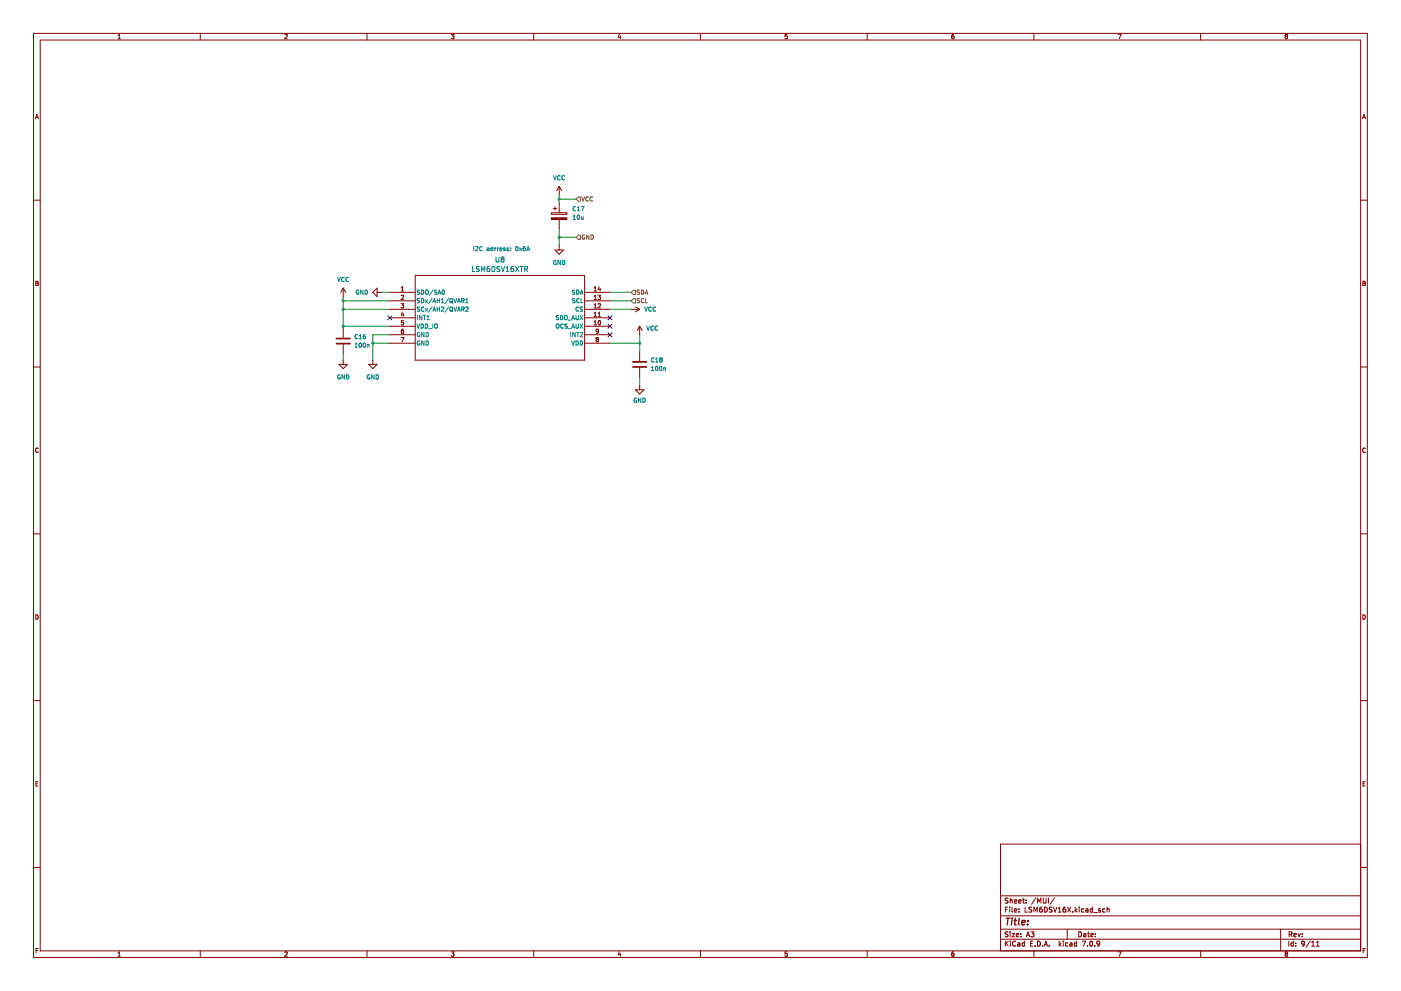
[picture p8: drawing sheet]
<svg xmlns="http://www.w3.org/2000/svg" width="420mm" height="297mm" viewBox="0 0 420 297" stroke-linecap="round" stroke-linejoin="round" font-family="sans-serif">
<g fill="none" stroke="#840000" stroke-width=".3">
<path d="M10.1 10h400v277h-400zM12.1 12h396v273h-396zM35.4 11.6h.7M35.4 10.7l.4-.4v1.3M60.1 10v2M85.4 10.4l.5-.1 .2 .4-.8 .9h.8M110.1 10v2M135.3 10.3h.9l-.5 .5 .4 .1v.6h-.8M160.1 10v2M185.7 10.2l-.3 1h.8M186 10.7v.9M210.1 10v2"/>
<path d="M236.1 10.3h-.6l-.1 .6h.6l.1 .6h-.7M260.1 10v2M286 10.3l-.5 .3-.1 .7 .3 .3 .4-.1-.1-.6-.3-.1-.3 .2M310.1 10v2M335.4 10.3h.8l-.5 1.3M360.1 10v2M385.4 10.5l.3-.2 .5 .2M385.4 10.6l.3 .3M385.4 10.5v.1M385.7 10.9l-.3 .2 .3 .5 .5-.3-.3-.4M385.7 10.9h.2M386.2 10.5v.1"/>
<path d="M386.2 10.6l-.3 .3M10.6 35.6l.5-1.3 .4 1.3M10.7 35.2h.7M408.6 35.6l.5-1.3 .4 1.3M408.7 35.2h.7M10.1 60h2M165.4 63.8h4.6v.5h-4.6zM165.9 62.5h1M166.4 74.9h2.6l-1.3 1.3zM166.4 62v1M167.7 73.7v1.2M408.1 60h2"/>
<path d="M10.7 84.3l.7 .2-.2 .4 .3 .4-.3 .3h-.5zM10.7 84.9h.5M189.3 92.7h2.5M190.6 92l1.2 .7M191.8 97.8l-.7 1.3M191.8 97.8v2.5M191.8 97.8l.8 1.3M191.8 92.7l-1.2 .8M408.7 84.3l.7 .2-.2 .4 .3 .4-.3 .3h-.5zM408.7 84.9h.5M10.1 110h2M190.6 116.8h2.5l-1.3 1.3z"/>
<path d="M191.8 105.4v2.8M191.8 110.2v2.8M191.8 115.6v1.2M408.1 110h2M11.5 134.4a.58 .58 0 0 0-.9 .5 .58 .58 0 0 0 .9 .6M409.5 134.4a.58 .58 0 0 0-.9 .5 .58 .58 0 0 0 .9 .6M10.1 160h2M408.1 160h2M10.7 184.3a.66 .66 0 0 1 .8 .6 .66 .66 0 0 1-.8 .7zM408.7 184.3a.66 .66 0 0 1 .8 .6 .66 .66 0 0 1-.8 .7zM10.1 210h2M408.1 210h2"/>
<path d="M10.8 234.9h.4M11.4 234.3h-.6v1.3h.6M408.8 234.9h.4M409.4 234.3h-.6v1.3h.6M408.1 253h-108v32M10.1 260h2M300.1 278.5h108M300.1 274.5h108M300.1 268.5h108M301.5 272.6h.5M302.2 271.9h-.7v1.5M302.3 279.4h-.8a.63 .63 0 0 0 .7 .8v.5h-.8"/>
<path d="M302.3 269.3h-.8a.63 .63 0 0 0 .7 .8v.5h-.8M302.8 271.9v.1M302.8 272.4v1M302.9 269.2v1.5M302.9 279.3v.1M302.9 279.8v1M302.9 269.8h.6l.1 .9M303.5 279.8h.8l-.8 1h.8M303.5 271.9v1.3l.2 .2M304.2 272.9l.7-.1v-.3l-.5-.1-.2 .2 .1 .7h.6M304.2 270.2l.7-.1v-.3l-.5-.1-.2 .2 .1 .7h.6M305.5 270.2l.7-.1v-.3l-.5-.1-.2 .2 .1 .7h.6"/>
<path d="M305.6 273.3v.1M305.6 272.5v.1M306.2 279.9v.1M306.7 269.7h.5M306.9 269.2v1.3l.3 .2M307.4 271.9v1.5h.8M307.7 270.6v.1M307.7 269.8v.1M309.2 279.3h.9l-.5 .6 .4 .1v.7h-.8M309.4 272h-.7a.63 .63 0 0 0 .7 .8l-.1 .5h-.7M310.1 273.4v-1.5l.5 1.1 .5-1.1v1.5M310.7 269.1l-1.3 2"/>
<path d="M311.2 270.7v-1.5l.5 1.1 .5-1.1v1.5M312.4 271.9l-.6 .4-.1 .8 .3 .3 .5-.1-.1-.8h-.4l-.3 .3M312.9 269.2v1.2l.3 .3 .5-.3v-1.2M313.2 271.9a.76 .76 0 0 1 .9 .7 .76 .76 0 0 1-.9 .8zM314.4 269.2v1.5M315.5 272h-.8a.63 .63 0 0 0 .7 .8v.5h-.7M315.9 271.9l.5 1.5 .5-1.5M316.2 269.1l-1.3 2M317.4 273.4h.8M317.4 272.3l.4-.4v1.5M319.5 271.9l-.6 .4-.1 .8 .3 .3 .5-.1-.1-.8h-.4l-.3 .3M320.1 278.5v3"/>
<path d="M320.2 271.9l1 1.5M321.2 271.9l-1 1.5M321.7 273.3v.1M322.4 271.9v1.5M322.6 272.8l.4 .6M323 272.4l-.6 .6M323.5 279.3a.76 .76 0 0 1 .9 .7 .76 .76 0 0 1-.9 .8zM323.7 271.9v.1M323.7 272.4v1M325 279.9h.6l.1 .9M325 272.5l-.4-.1-.3 .3 .1 .6h.6M325.7 272.5h.5l.1 .9"/>
<path d="M326.2 279.8h.5M326.3 272.8l-.7 .2 .2 .4 .5-.1M326.4 279.3v1.3l.3 .2M327.7 272.5l-.5-.1-.3 .3 .2 .6h.6M327.7 271.9v1.5M328 273.5h1.2M328.5 279.9v.1M330 272.5l-.3-.1-.3 .2 .6 .4v.3h-.6M331.4 272.5l-.5-.1-.2 .3 .1 .6h.6M332 272.5h.6l.1 .9M332 271.9v1.5M384.1 278.5v6.5"/>
<path d="M389.3 279.8l.3 1 .4-1M390.5 279.9v.1M408.1 260h2M10.8 284.9h.4M11.4 284.3h-.6v1.3M35.4 285.7l.4-.4v1.3M35.4 286.6h.7M60.1 285v2M85.4 285.4l.5-.1 .2 .4-.8 .9h.8M110.1 285v2M135.3 285.3h.9l-.5 .5 .4 .1v.6h-.8M160.1 285v2"/>
<path d="M185.7 285.2l-.3 1h.8M186 285.7v.9M210.1 285v2M236.1 285.3h-.6l-.1 .6h.6l.1 .6h-.7M260.1 285v2M286 285.3l-.5 .3-.1 .8 .3 .2 .4-.1-.1-.6-.3-.1-.3 .2M300.1 281.5h108M301.5 282.1v1.5M301.7 282.7l.7 .9M302.4 282.1l-.9 .9M303 282.2h.1M303 282.6v1"/>
<path d="M303.1 282.2h-.1M304.5 282.2a.68 .68 0 0 0-.9 .7 .68 .68 0 0 0 1 .6M304.5 282.2h.1M304.8 280.3l.7-.1-.1-.3-.4-.1-.2 .2 .1 .7h.5M305.2 282.7h.6l.1 .9M305.9 283l-.7 .2 .2 .4 .5-.1M306.2 280.7v.1M307.2 282.7l-.4-.1-.3 .3 .2 .6h.5M307.2 282.1v1.5M307.8 280.8l.5-1.5 .5 1.5M307.9 280.4h.8M309.1 282.8h.5"/>
<path d="M309.8 282.1h-.7v1.5h.7M310.1 285v2M310.4 283.5v.1M311.2 282.1a.76 .76 0 0 1 .8 .7 .76 .76 0 0 1-.8 .8zM312.7 283.5v.1M313.2 283.6l.5-1.5 .5 1.5M313.3 283.2h.7M314.7 283.5v.1M317.7 282.1v1.5M317.8 283l.4 .6M318.2 282.6l-.5 .6M318.9 282.1v.1"/>
<path d="M318.9 282.6v1M320.2 282.7l-.4-.1-.3 .3 .2 .6h.5M320.9 282.7h.5l.1 .9M321.5 283l-.7 .2 .2 .4 .5-.1M322.9 282.7l-.5-.1-.2 .3 .1 .6h.6M322.9 282.1v1.5M324.6 282.1h1l-.7 1.5M325.7 280.2l-.8 .2 .3 .4 .5-.1M326.2 283.5v.1M326.9 282.2l.3-.1a.73 .73 0 0 1 .5 .8 .73 .73 0 0 1-.7 .6l-.2-.5zM327.2 280.3l.7-.1-.1-.3-.4-.1-.2 .2v.7h.6M328.3 283.5v.1"/>
<path d="M328.5 280.7v.1M329.8 282.7l-.3 .3h-.4l-.1-.8 .5-.1 .3 .3-.1 .8-.6 .4M335.4 285.3h.8l-.5 1.3M360.1 285v2M385.4 285.6h.1M385.4 285.6l.3-.3 .5 .3M385.4 285.6l.3 .3M385.7 285.9l-.3 .2 .3 .5 .5-.2-.3-.5M385.7 285.9h.2M386.2 285.6h.1M386.2 285.6l-.3 .3M386.5 282.1v1.5"/>
<path d="M386.6 280.1l.7-.1 .1-.6-.8-.1v1.5M387 280.1l.5 .7M387.9 282.7l-.5-.1-.2 .3 .1 .6h.6M387.9 282.1v1.5M388 280.3l.8-.2-.1-.2-.4-.1-.3 .2 .1 .7h.6M388.6 282.7v.1M388.6 283.5v.1M390.5 280.6v.2M391.2 282.7l-.3 .3h-.4l-.1-.8 .5-.1 .3 .3v.8l-.7 .4M392.9 282l-1.2 2M393.4 283.6h.8M393.4 282.5l.4-.4v1.5"/>
<path d="M394.8 283.6h.9M394.8 282.5l.4-.4v1.5M408.8 284.9h.4M409.4 284.3h-.6v1.3"/>
</g>
<path d="M301.7 275.2h1.2M302.3 275.2l-.2 2M303.5 275.9l-.2 1.3M303.6 275.2l-.1 .2M304.1 275.9h.8M304.5 275.2l-.2 1.7 .4 .3M305.7 275.2l-.3 1.7 .3 .3M306.4 276.5l1-.1v-.4h-.8l-.2 .9 .2 .3 .6-.1M308.2 277v.2M308.3 276v.2" fill="none" stroke="#840000" stroke-width=".4"/>
<path d="M116.3 94.6l1.2 1.3M117.5 94.6l-1.2 1.3M182.3 97.2l1.3 1.2M182.3 94.6l1.3 1.3M182.3 99.7l1.3 1.2M183.6 97.2l-1.3 1.2M183.6 94.6l-1.3 1.3M183.6 99.7l-1.3 1.2" fill="none" stroke="#000084" stroke-width=".3"/>
<g fill="none" stroke="#008400" stroke-width=".3">
<path d="M167.7 58.4v2.6M167.7 59.7h5.1M167.7 71.1h5.1M167.7 68.6v5.1M102.9 90.2h14M102.9 92.7h14M102.9 88.9v9.5M102.9 97.8h14M114.4 87.6h2.5M182.9 87.6h6.4M182.9 90.2h6.4M182.9 92.7h6.4"/>
<path d="M102.9 106v2M111.8 102.9h5.1M116.9 100.3h-5.1v7.7M182.9 102.9h8.9M191.8 100.3v5.1M191.8 113v2.6"/>
</g>
<g fill="none" stroke="#00f" stroke-width=".3">
<path d="M142.1 73.9v1.3M142.6 74l.5-.1 .2 .3-.7 1h.7M144.6 74a.56 .56 0 0 0-.8 .5 .56 .56 0 0 0 .8 .5M146.1 74.4l.6 .1v.6l-.5 .1-.1-.5 .6-.1M147.8 73.9v1.2h-.5v-.7h.5M148.4 74.3v.9M148.8 74.3l-.4 .2M149.2 74.3v.9M149.6 74.3l-.4 .2M149.9 74.7l.6-.1v-.2l-.6 .1 .1 .6h.5M151 74.5l.6 .4-.2 .3-.4-.1M151 74.5h.1"/>
<path d="M151.5 74.4l-.5 .1M152 74.5l.6 .4-.2 .3-.4-.1M152 74.5h.1M152.5 74.4l-.5 .1M153.1 75.2h.1M153.1 74.4v.1M153.2 75.1l-.1 .1M154.8 74l.2-.1a.62 .62 0 0 1 .4 .6 .62 .62 0 0 1-.6 .6l-.2-.4zM155.8 74.3l.7 .9M156.5 74.3l-.7 .9M157.5 73.9l-.6 .3v.7l.2 .3 .5-.2-.1-.6h-.4l-.2 .2M158 75.2l.4-1.3 .4 1.3"/>
<path d="M158.1 74.8h.6"/>
</g>
<g fill="none" stroke="#848400" stroke-width=".3">
<path d="M172.8 59.7l.6-.6h.7v1.2h-.7zM174.5 59l.4 1.3 .4-1.3M176.5 59.1a.56 .56 0 0 0-.8 .5 .56 .56 0 0 0 .8 .6M177.7 59.1a.56 .56 0 0 0-.8 .5 .56 .56 0 0 0 .8 .6M173.4 70.5h.7v1.3h-.7l-.6-.7zM175.3 70.5a.58 .58 0 0 0-.7 .6 .58 .58 0 0 0 .8 .5v-.4h-.3M176.6 70.4v1.3l-.7-1.3v1.3M177.2 70.4a.64 .64 0 0 1 .8 .7 .64 .64 0 0 1-.8 .6zM189.3 87.6l.6-.6h.7v1.3h-.7zM189.3 90.2l.6-.7h.7v1.3h-.7zM191.8 87l-.6 .1a.53 .53 0 0 0 .6 .6l-.1 .5h-.6M191.8 89.5l-.6 .1a.53 .53 0 0 0 .6 .7l-.1 .4h-.6"/>
<path d="M192.4 86.9a.64 .64 0 0 1 .7 .7 .64 .64 0 0 1-.7 .6zM193.1 89.6a.56 .56 0 0 0-.8 .5 .56 .56 0 0 0 .8 .5M193.5 88.2l.4-1.3 .4 1.3M193.6 87.8h.6M193.6 89.5v1.3h.6"/>
</g>
<g fill="none" stroke="#008484" stroke-width=".3">
<path d="M166.7 78.1a.58 .58 0 0 0-.7 .6 .58 .58 0 0 0 .8 .5v-.4h-.2M168.1 78.1v1.2l-.8-1.2v1.2M168.7 78.1a.64 .64 0 0 1 .7 .6 .64 .64 0 0 1-.7 .6zM193.3 92l.5 1.3 .4-1.3M193.9 97.7l.5 1.3 .4-1.3M195.3 92.1a.56 .56 0 0 0-.8 .6 .56 .56 0 0 0 .8 .5M195.9 97.9a.56 .56 0 0 0-.7 .5 .56 .56 0 0 0 .7 .5M196.6 92.1a.56 .56 0 0 0-.8 .6 .56 .56 0 0 0 .8 .5M197.2 97.9a.56 .56 0 0 0-.8 .5 .56 .56 0 0 0 .8 .5M190.9 119.4a.58 .58 0 0 0-.8 .6 .58 .58 0 0 0 .8 .5v-.4h-.2M192.2 119.3v1.3l-.7-1.3v1.3M192.8 119.3a.64 .64 0 0 1 .7 .7 .64 .64 0 0 1-.7 .6z"/>
<path d="M195.4 111.1h.7M195.4 110.2l.3-.4v1.3M196.1 107.4a.56 .56 0 0 0-.7 .5 .56 .56 0 0 0 .7 .5M196.6 108.5h.8M196.6 107.6l.4-.3v1.2M196.8 109.9l.1-.1a.62 .62 0 0 1 .4 .7 .62 .62 0 0 1-.5 .5l-.2-.4zM197.9 109.9l.2-.1a.62 .62 0 0 1 .4 .7 .62 .62 0 0 1-.5 .5l-.2-.4zM198.1 107.8l-.3-.2 .3-.3 .5 .2-.3 .3M198.1 107.8l-.3 .2 .3 .5 .5-.2-.3-.5M198.1 107.8h.2M199.1 110.3h.4l.1 .8M199.1 110.2v.9"/>
</g>
<path d="M189.8 110h4.1M189.8 108.5h4.1" fill="none" stroke="#840000" stroke-width=".51"/>
<path d="M165.4 65.3h4.6v.5h-4.6z" fill-rule="evenodd" fill="#840000"/>
<g fill="none" stroke="#840000" stroke-width=".3">
<path d="M167.7 55.9v2.5M167.7 55.9l-.8 1.3M167.7 55.9l.8 1.3M165.4 65.3h4.6v.5h-4.6zM167.7 61v2.8M167.7 65.8v2.8M102.9 86.4l-.7 1.2M102.9 86.4v2.5M102.9 98.4v2.8M102.9 86.4l.8 1.2M113.1 87.6h1.3M113.1 86.4v2.5l-1.3-1.3z"/>
<path d="M116.9 87.6h7.6M116.9 97.8h7.6M116.9 95.3h7.6M116.9 92.7h7.6M116.9 90.2h7.6M120.3 91h.8l-.4 .5 .3 .1v.6h-.7M120.3 87.2h.8M120.3 86.3l.4-.4v1.3M120.3 88.6l.5-.1 .3 .3-.8 1h.8M120.5 98.8l-.2 .9 .3 .2 .4-.1v-.6l-.4-.1-.3 .3M120.6 98.7l-.1 .1M120.7 93.5l-.4 .9h.8"/>
<path d="M121 94v.8M121 98.6l-.4 .1M121 96.1h-.6l-.1 .6 .7-.1v.7h-.7M124.5 82.6h50.8v25.4h-50.8zM175.3 87.6h7.6M175.3 97.8h7.6M175.3 95.3h7.6M175.3 92.7h7.6M175.3 90.2h7.6M178.2 87.2h.7M178.2 97.4h.7M178.2 86.3l.3-.4v1.3"/>
<path d="M178.2 88.8l.3-.3v1.3M178.2 91.4l.3-.4v1.3M178.2 93.9l.3-.3v1.2M178.2 96.5l.3-.4v1.3M178.2 94.8h.7M178.2 92.3h.7M178.2 89.8h.7M179.3 88.5h.8l-.4 .5 .3 .1v.5M179.3 89.6l.1 .1M179.4 91.1l.5-.1 .2 .4-.8 .9h.8M179.4 94.8h.7M179.4 93.9l.3-.3v1.2"/>
<path d="M179.4 89.7h.6M179.5 96.2l.2-.1a.62 .62 0 0 1 .4 .7 .62 .62 0 0 1-.5 .5l-.2-.4zM179.5 99.2l-.2 .2h-.4l-.1-.6 .5-.2 .2 .3-.1 .7-.5 .3M179.7 85.9l-.3 .9h.8M180 86.4v.8M180 89.6v.1M101.7 109.2h2.5l-1.3 1.3zM102.9 103.3v2.7M102.9 108v1.2M110.6 109.2h2.5l-1.3 1.3zM111.8 108v1.2M116.9 100.3h7.6"/>
<path d="M116.9 102.9h7.6M120.3 101.2h.8l-.5 1.3M175.3 100.3h7.6M175.3 102.9h7.6M179 101.7l-.2-.2 .2-.3 .5 .2-.2 .3M179 101.7l-.2 .3 .2 .5 .5-.3-.2-.5M179 101.7h.3"/>
</g>
<g fill="none" stroke="#008484" stroke-width=".3">
<path d="M166 52.7l.4 1.2 .5-1.2M168 52.8a.56 .56 0 0 0-.8 .5 .56 .56 0 0 0 .8 .5M169.3 52.8a.56 .56 0 0 0-.8 .5 .56 .56 0 0 0 .8 .5M141.7 79.9v1.5h.7M143.7 79.9l-.8 .1a.64 .64 0 0 0 .7 .8v.5h-.8M146.8 79.9l-.7 .3-.1 .9 .3 .3 .5-.2v-.7l-.5-.1-.3 .3M147.6 79.9a.77 .77 0 0 1 .8 .7 .77 .77 0 0 1-.8 .8zM148.8 77v1.3l.3 .3 .5-.3v-1.3M149.9 79.9l-.8 .1a.64 .64 0 0 0 .7 .8l-.1 .5h-.7M150.3 79.9l.5 1.5 .5-1.5M150.6 77.7l-.3-.3 .3-.4 .6 .3-.3 .4M150.6 77.7l-.3 .3 .3 .6 .6-.3-.3-.6"/>
<path d="M150.6 77.7h.3M153.9 79.9l-.6 .3-.1 .9 .3 .3 .5-.2-.1-.7-.4-.1-.3 .3M154.6 79.9l1 1.5M155.6 79.9l-1 1.5M156 79.9h.9M156.4 79.9v1.5M171.9 65.7h.7M171.9 64.8l.3-.3v1.2M172.7 62a.56 .56 0 0 0-.8 .6 .56 .56 0 0 0 .8 .5M173.1 63.2h.8M173.1 62.3l.4-.4v1.3M173.2 64.6l.2-.1a.62 .62 0 0 1 .4 .6 .62 .62 0 0 1-.5 .6l-.2-.5z"/>
<path d="M174.3 61.9h.8l-.5 1.3M174.3 64.9l.1 .8 .5-.1M174.9 64.9v.8M101.2 83.1l.5 1.3 .4-1.3M103.2 83.3a.56 .56 0 0 0-.8 .5 .56 .56 0 0 0 .8 .5M104.5 83.3a.56 .56 0 0 0-.8 .5 .56 .56 0 0 0 .8 .5M107.5 87a.58 .58 0 0 0-.7 .6 .58 .58 0 0 0 .8 .5v-.4h-.2M108.9 86.9v1.3l-.8-1.3v1.3M109.5 86.9a.64 .64 0 0 1 .7 .7 .64 .64 0 0 1-.7 .6zM125 97.1l.4 1.3 .4-1.3M125.2 94.6v1.2M125.8 87l-.6 .1a.53 .53 0 0 0 .6 .6l-.1 .5h-.6"/>
<path d="M125.8 89.5l-.6 .1a.53 .53 0 0 0 .6 .7l-.1 .4h-.6M125.8 92.1h-.6a.53 .53 0 0 0 .6 .7l-.1 .4h-.6M125.8 99.7a.58 .58 0 0 0-.7 .6 .58 .58 0 0 0 .8 .5v-.4h-.2M126.3 97.1a.64 .64 0 0 1 .7 .6 .64 .64 0 0 1-.7 .7zM126.4 86.9a.64 .64 0 0 1 .7 .7 .64 .64 0 0 1-.7 .6zM126.4 89.5a.64 .64 0 0 1 .7 .6 .64 .64 0 0 1-.7 .7zM126.5 94.6v1.2l-.7-1.2v1.2M126.9 94.6h.8M127.1 92.1a.56 .56 0 0 0-.8 .6 .56 .56 0 0 0 .8 .5M127.2 99.6v1.3l-.8-1.3v1.3M127.3 94.6v1.2M127.5 97.1a.64 .64 0 0 1 .8 .6 .64 .64 0 0 1-.8 .7z"/>
<path d="M127.5 89.9l.7 .9M127.5 92.4l.7 .9M127.7 87.1l.2-.2 .5 .2-.1 1.1-.6-.2zM127.8 99.6a.64 .64 0 0 1 .7 .7 .64 .64 0 0 1-.7 .6zM128 95.8h.7M128 94.9l.4-.3v1.2M128.2 89.9l-.7 .9M128.2 92.4l-.7 .9M128.5 98.5h1M129.6 89.4l-1.1 1.7M129.6 92l-1.1 1.6M129.8 97.1v1.3"/>
<path d="M129.8 90.8l.5-1.3 .4 1.3M129.8 93.3l.5-1.3 .4 1.3M129.9 86.9l-1.1 1.6M130 90.4h.6M130 92.9h.6M130.4 97.3l.2-.2 .5 .2-.1 1-.6-.1zM131 87l-.7 .1a.53 .53 0 0 0 .6 .6v.5h-.6M131.1 89.5v1.3M131.1 92v1.3M131.1 90.1h.7M131.1 92.6h.7M131.3 88.2l.5-1.3 .4 1.3"/>
<path d="M131.5 87.8h.6M131.8 89.5v1.3M131.8 92v1.3M132.4 92.1l.5-.1 .2 .4-.8 .9h.8M132.4 90.8h.7M132.4 89.8l.3-.3v1.3M132.7 87.1l.2-.2a.62 .62 0 0 1 .4 .7 .62 .62 0 0 1-.6 .6l-.1-.5zM134.6 89.4l-1.1 1.7M134.6 92l-1.1 1.6M135 92.2l.2-.2 .5 .2-.1 1-.6-.1zM135 89.7l.2-.2 .5 .2-.1 1-.6-.1zM135.2 90.4l.6 .5"/>
<path d="M135.2 93l.6 .4M136.1 89.5l.4 1.3 .5-1.3M136.1 92l.4 1.3 .5-1.3M137.2 90.8l.4-1.3 .5 1.3M137.2 93.3l.4-1.3 .5 1.3M137.3 90.4h.6M137.3 92.9h.6M138.5 92.7l.6-.1v-.5l-.6-.1v1.3M138.5 90.1h.6v-.5l-.6-.1v1.3M138.8 90.1l.4 .7M138.8 92.7l.4 .6M139.7 92.1l.5-.1 .2 .4-.8 .9h.8"/>
<path d="M139.7 90.8h.7M139.7 89.8l.4-.3v1.3M144.4 81.4v-1.5l.5 1.1 .5-1.1v1.5M151.8 81.4h.8M151.8 80.3l.4-.4v1.5M157.4 80.7l.7-.1 .1-.6-.8-.1v1.5M157.7 80.7l.5 .7M166.9 97.3l.2-.2 .5 .2-.1 1-.6-.1zM167.5 94.6l-.6 .1a.53 .53 0 0 0 .6 .6l-.1 .5h-.6M168.1 94.6a.64 .64 0 0 1 .7 .6 .64 .64 0 0 1-.7 .6zM168.9 97.2a.56 .56 0 0 0-.8 .5 .56 .56 0 0 0 .8 .6M169.3 94.7l.3-.1 .5 .1-.2 1.1-.6-.1z"/>
<path d="M170.1 97.2h-.6a.53 .53 0 0 0 .6 .7l-.1 .4h-.6M170.4 98.5h.9M170.4 96h.9M171.2 99.6v1.3M171.5 98.4l.4-1.3 .4 1.3M171.5 95.8l.4-1.2 .4 1.2M171.6 98h.6M171.6 95.5h.6M172.4 87l-.7 .1a.53 .53 0 0 0 .6 .6l-.1 .5h-.6M172.4 89.5l-.6 .1a.53 .53 0 0 0 .6 .7l-.1 .4h-.6M172.5 99.6v1.3l-.7-1.3v1.3M172.7 97.1v1l.3 .3 .5-.3v-1"/>
<path d="M172.7 94.6l.1 1.1M172.8 95.7l.1 .1M172.9 86.9a.64 .64 0 0 1 .7 .7 .64 .64 0 0 1-.7 .6zM172.9 99.6h.7M173.3 99.6v1.3M173.5 94.6l-.1 1.1-.5 .1M173.5 92.1a.56 .56 0 0 0-.8 .6 .56 .56 0 0 0 .8 .5M173.7 89.6a.56 .56 0 0 0-.8 .5 .56 .56 0 0 0 .8 .5M173.9 97.1l.9 1.3M173.9 94.6l.9 1.2M174 88.2l.4-1.3 .4 1.3M174 99.8l.5-.2 .2 .4-.8 .9h.8"/>
<path d="M174.1 87.8h.6M174.2 89.5v1.3h.6M174.7 92.1h-.6a.53 .53 0 0 0 .6 .7l-.1 .4h-.6M174.8 97.1l-.9 1.3M174.8 94.6l-.9 1.2M102 112.4a.58 .58 0 0 0-.8 .6 .58 .58 0 0 0 .8 .5v-.4h-.2M103.3 112.3v1.3l-.7-1.3v1.3M103.9 112.3a.64 .64 0 0 1 .7 .7 .64 .64 0 0 1-.7 .6zM106.5 103.2l.3-.4v1.3M106.5 104.1h.7M107.2 100.4a.56 .56 0 0 0-.7 .5 .56 .56 0 0 0 .7 .5M107.7 100.6l.4-.3v1.2"/>
<path d="M107.7 101.5h.8M107.8 102.9l.2-.1a.68 .68 0 0 1 .4 .7 .68 .68 0 0 1-.4 .6l-.3-.5zM107.8 104h.1M109 102.9l.2-.1a.62 .62 0 0 1 .4 .7 .62 .62 0 0 1-.5 .5l-.2-.4zM109.5 100.3l-.5 .3-.1 .7 .3 .2 .4-.1-.1-.6h-.3l-.3 .2M110.1 103.4l.5-.1 .1 .8M110.1 103.2v.9M110.9 112.4a.58 .58 0 0 0-.8 .6 .58 .58 0 0 0 .8 .5v-.4h-.2M112.2 112.3v1.3l-.7-1.3v1.3M112.8 112.3a.64 .64 0 0 1 .7 .7 .64 .64 0 0 1-.7 .6zM125.8 102.2a.58 .58 0 0 0-.7 .6 .58 .58 0 0 0 .8 .5v-.4h-.2M127.2 102.2v1.3l-.8-1.3v1.3"/>
<path d="M127.8 102.2a.64 .64 0 0 1 .7 .6 .64 .64 0 0 1-.7 .7zM171.5 102.2l.4 1.3 .4-1.3M172.7 102.2a.64 .64 0 0 1 .8 .6 .64 .64 0 0 1-.8 .7zM174 102.2a.64 .64 0 0 1 .7 .6 .64 .64 0 0 1-.7 .7z"/>
</g>
<path d="M100.9 103h4.1M100.9 101.5h4.1" fill="none" stroke="#840000" stroke-width=".51"/>
<g fill="#008400">
<circle cx="167.7" cy="71.1" r=".46"/>
<circle cx="191.8" cy="102.9" r=".46"/>
<circle cx="167.7" cy="59.7" r=".46"/>
<circle cx="102.9" cy="92.7" r=".46"/>
<circle cx="102.9" cy="97.8" r=".46"/>
<circle cx="102.9" cy="90.2" r=".46"/>
<circle cx="111.8" cy="102.9" r=".46"/>
</g>
</svg>
